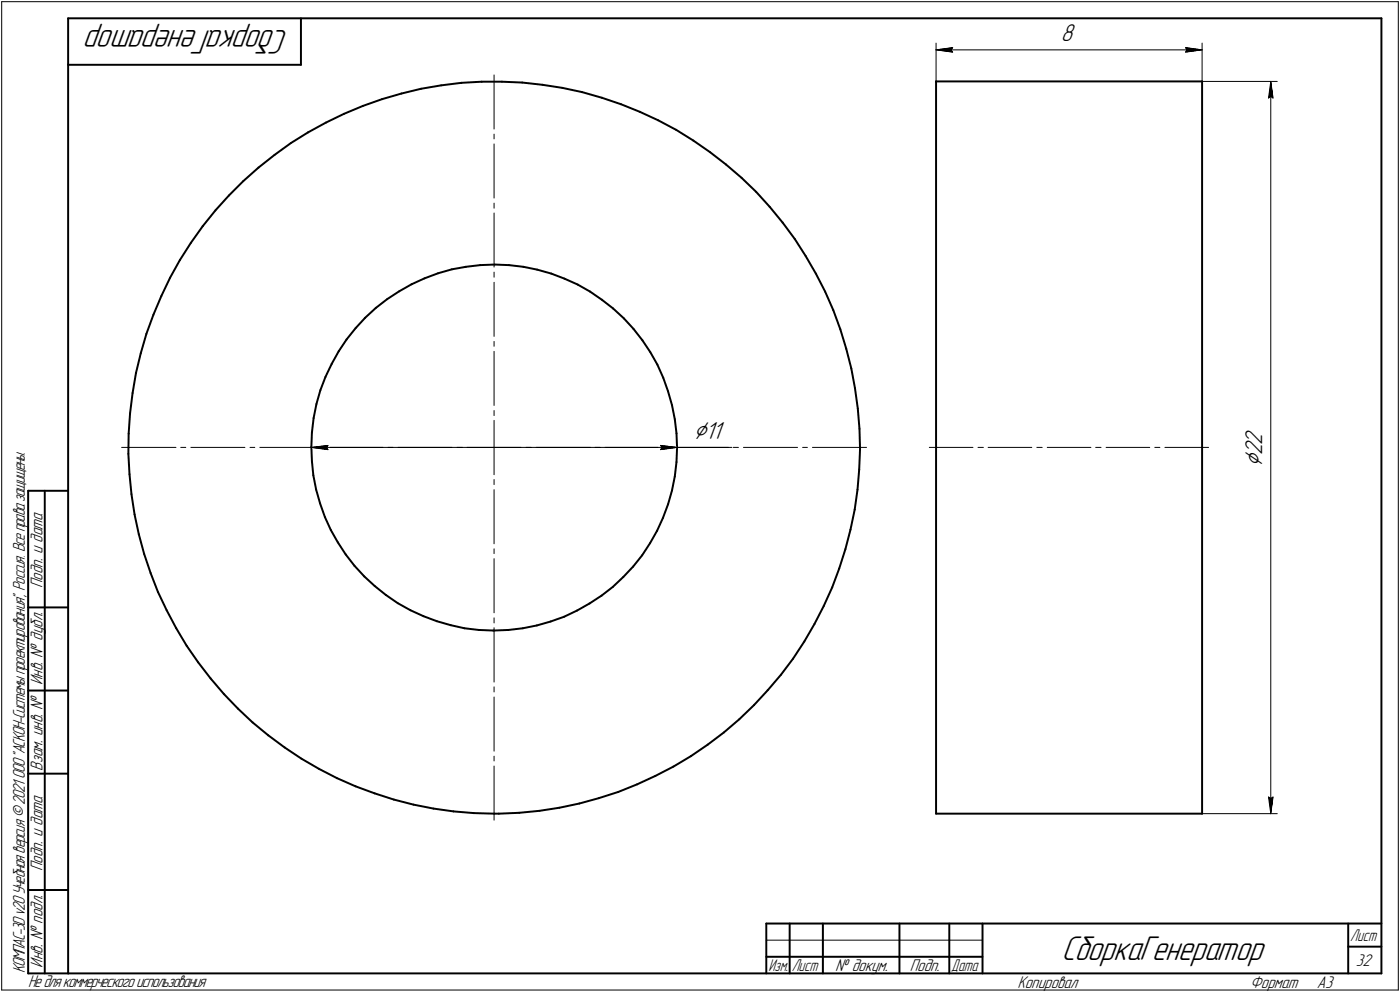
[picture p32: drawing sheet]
<svg xmlns="http://www.w3.org/2000/svg" width="421mm" height="298mm" viewBox="0 0 421 298" stroke-linecap="round" stroke-linejoin="round" font-family="sans-serif">
<defs><g id="words">
<g font-size="10.9">
<text x="86.8" y="9" transform="rotate(-180 86.8 9)">СборкаГенератор</text>
<text x="319.2" y="288.5">СборкаГенератор</text>
</g>
<g font-size="8.5">
<text x="208.6" y="131.9">Ç11</text>
<text x="379.6" y="140.3" transform="rotate(-90 379.6 140.3)">Ç</text>
</g>
<g font-size="7.8">
<text x="319" y="12.5">8</text>
<text x="379.6" y="136.9" transform="rotate(-90 379.6 136.9)">2</text>
<text x="379.6" y="133.7" transform="rotate(-90 379.6 133.7)">2</text>
</g>
<g font-size="5.4">
<text x="12.8" y="176.7" transform="rotate(-90 12.8 176.7)">Подп. и дата</text>
<text x="12.8" y="205.8" transform="rotate(-90 12.8 205.8)">Инв. № дубл.</text>
<text x="12.8" y="231.6" transform="rotate(-90 12.8 231.6)">Взам. инв. №</text>
<text x="12.8" y="261.7" transform="rotate(-90 12.8 261.7)">Подп. и дата</text>
<text x="7.5" y="292.5" transform="rotate(-90 7.5 292.5)">КОМПАС-3Dv20Учебнаяверсия©2021 ООО&quot;АСКОН-Системыпроектирования&quot;, Россия. Всеправазащищены.</text>
<text x="12.8" y="290.8" transform="rotate(-90 12.8 290.8)">Инв. № подл.</text>
<text x="251.2" y="291.8">№ докум.</text>
<text x="273.6" y="291.8">Подп.</text>
<text x="407.8" y="290.3">32</text>
<text x="8.5" y="296.7">Недлякоммерческогоиспользования</text>
<text x="306" y="296.8">Копировал</text>
<text x="376" y="296.8">Формат</text>
<text x="396" y="296.8">A3</text>
</g>
<g font-size="5.3">
<text x="406.1" y="282.8">Лист</text>
<text x="231.1" y="291.8">Изм.</text>
<text x="238.1" y="291.8">Лист</text>
<text x="286.1" y="291.8">Дата</text>
</g>
</g></defs>
<g fill="none" stroke="#000" stroke-width=".59">
<path d="M20.5 5.5v287zM20.5 5.5h395zM20.5 19.5h70zM90.5 5.5v14zM415.5 5.5v287zM92.6 39.8l5.4-3zM98 36.8l5.5-2.6zM103.5 34.2l5.6-2.4zM109.1 31.8l5.8-2zM114.9 29.8l5.8-1.7zM120.7 28.1l6-1.4zM126.7 26.7l6-1z"/>
<path d="M132.7 25.7l6.1-.8zM138.8 24.9l6.1-.3zM144.9 24.6h6.1zM151 24.6l6.1 .2zM157.1 24.8l6.1 .7zM163.2 25.5l6 .9zM169.2 26.4l5.9 1.3zM175.1 27.7l5.9 1.7zM181 29.4l5.8 1.9zM186.8 31.3l5.6 2.3zM192.4 33.6l5.6 2.6zM198 36.2l5.4 2.8z"/>
<path d="M203.4 39l5.1 3.2zM281.5 24.5v220zM281.5 24.5h80zM361.5 24.5v220zM68.8 58.8l-4 4.4zM73.2 54.4l-4.4 4.4zM73.2 54.4l4.5-4zM77.7 50.4l4.8-3.8zM82.5 46.6l5-3.6zM87.5 43l5.1-3.2zM208.5 42.2l5 3.5zM213.5 45.7l4.9 3.7z"/>
<path d="M218.4 49.4l4.6 4zM223 53.4l4.4 4.3zM227.4 57.7l4.1 4.4zM54.1 78.1l-3 5.4zM57.4 73l-3.3 5.1zM61 68l-3.6 5zM64.8 63.2l-3.8 4.8zM144.4 79.7l4.4-.2zM148.8 79.5l4.3 .2zM153.1 79.7l4.3 .5zM231.5 62.1l3.9 4.8zM235.4 66.9l3.6 4.9z"/>
<path d="M239 71.8l3.3 5.2zM242.3 77l3.1 5.2zM46.1 94.6l-2.1 5.7zM48.5 89l-2.4 5.6zM51.1 83.5l-2.6 5.5zM106.9 98.6l-2.7 3.4zM109.8 95.5l3.2-3zM109.8 95.5l-2.9 3.1zM113 92.5l3.4-2.6zM116.4 89.9l3.7-2.4zM120.1 87.5l3.7-2.1zM123.8 85.4l3.9-1.7z"/>
<path d="M127.7 83.7l4-1.6zM131.7 82.1l4.2-1.2zM135.9 80.9l4.2-.7zM140.1 80.2l4.3-.5zM157.4 80.2l4.1 .8zM161.5 81l4.3 1.2zM165.8 82.2l4 1.5zM169.8 83.7l3.9 1.8zM173.7 85.5l3.8 2.1zM177.5 87.6l3.5 2.5zM181 90.1l3.4 2.6zM184.4 92.7l3.2 3z"/>
<path d="M187.6 95.7l2.9 3.1zM190.5 98.8l2.7 3.5zM245.4 82.2l2.8 5.4zM248.2 87.6l2.4 5.6zM250.6 93.2l2.1 5.8zM252.7 99l1.8 5.8zM39.9 118.1l-.8 6.1zM40.9 112.1l-1 6zM42.3 106.2l-1.4 5.9zM44 100.3l-1.7 5.9zM96.4 117.3l-1.2 4.1zM97.9 113.3l-1.5 4z"/>
<path d="M99.7 109.4l-1.8 3.9zM101.9 105.6l-2.2 3.8zM104.2 102l-2.3 3.6zM193.2 102.3l2.4 3.5zM195.6 105.8l2.1 3.8zM197.7 109.6l1.8 3.9zM199.5 113.5l1.4 4.1zM200.9 117.6l1.2 4.2zM254.5 104.8l1.5 5.9zM256 110.7l1.1 6zM257.1 116.7l.9 6.1zM38.6 136.4l.3 6.1z"/>
<path d="M38.7 130.3l-.1 6.1zM39.1 124.2l-.4 6.1zM93.6 134.3l.2 4.3zM93.8 130l-.2 4.3zM93.8 138.6l.4 4.2zM94.3 125.6l-.5 4.4zM95.2 121.4l-.9 4.2zM202.1 121.8l.8 4.2zM202.9 126l.6 4.2zM203.5 138.9l-.6 4.3zM203.5 130.2l.1 4.3zM203.6 134.5l-.1 4.4z"/>
<path d="M258 122.8l.5 6.1zM258.5 128.9l.2 6.1zM258.7 135l-.3 6.1zM8.5 147.5v145zM8.5 147.5h12zM13.5 147.5v145zM38.9 142.5l.6 6zM39.5 148.5l1 6.1zM40.5 154.6l1.2 5.9zM94.2 142.8l.9 4.4zM95.1 147.2l1.2 4.1zM96.3 151.3l1.4 4.1z"/>
<path d="M97.7 155.4l1.8 3.9zM99.5 159.3l2.1 3.7zM197.6 159.5l-2.1 3.7zM199.4 155.6l-1.8 3.9zM200.9 151.6l-1.5 4zM202.1 147.4l-1.2 4.2zM202.9 143.2l-.8 4.2zM255.8 159.2l-1.5 5.8zM257 153.2l-1.2 6zM257.9 147.2l-.9 6zM258.4 141.1l-.5 6.1zM41.7 160.5l1.6 6z"/>
<path d="M43.3 166.5l2 5.7zM45.3 172.2l2.2 5.7zM47.5 177.9l2.6 5.5zM101.6 163l2.4 3.6zM104 166.6l2.6 3.4zM106.6 170l3 3.2zM109.6 173.2l3.1 2.9zM112.7 176.1l3.4 2.7zM116.1 178.8l3.5 2.5zM180.9 179l3.4-2.6zM184.3 176.4l3.2-3zM190.4 170.3l-2.9 3.1z"/>
<path d="M193.1 166.9l-2.7 3.4zM195.5 163.2l-2.4 3.7zM250.3 176.5l-2.6 5.6zM252.4 170.9l-2.1 5.6zM254.3 165l-1.9 5.9zM8.5 182.5h12zM50.1 183.4l2.9 5.4zM53 188.8l3.1 5.3zM56.1 194.1l3.5 5zM59.6 199.1l3.7 4.8zM119.6 181.3l3.8 2.1zM123.4 183.4l3.9 1.8z"/>
<path d="M127.3 185.2l4.1 1.5zM131.4 186.7l4.2 1.2zM135.6 187.9l4.1 .9zM139.7 188.8l4.3 .5zM144 189.3l4.3 .2zM148.3 189.5h.3zM148.6 189.5l4.3-.2zM152.9 189.3l4.3-.5zM157.2 188.8l4.3-.8zM161.5 188l4.1-1.2zM165.6 186.8l4.1-1.5zM169.7 185.3l3.9-1.8z"/>
<path d="M173.6 183.5l3.7-2.1zM177.3 181.4l3.6-2.4zM238.5 198l-3.6 4.8zM241.9 192.8l-3.4 5.2zM244.9 187.5l-3 5.3zM247.7 182.1l-2.8 5.4zM8.5 207.5h12zM63.3 203.9l4 4.6zM67.3 208.5l4.2 4.4zM71.5 212.9l4.4 4.2zM75.9 217.1l4.8 3.9zM222.3 216.2l4.4-4.3z"/>
<path d="M230.9 207.4l-4.2 4.5zM234.9 202.8l-4 4.6zM8.5 232.5h12zM80.7 221l4.9 3.6zM85.6 224.6l5.1 3.4zM90.7 228l5.2 3.1zM95.9 231.1l5.4 2.7zM101.3 233.8l5.6 2.5zM106.9 236.3l5.8 2.1zM112.7 238.4l5.7 1.9zM180.1 239.9l5.8-1.9zM185.9 238l5.7-2.3z"/>
<path d="M191.6 235.7l5.5-2.5zM197.1 233.2l5.4-2.8zM202.5 230.4l5.3-3.2zM207.8 227.2l5.1-3.4zM212.9 223.8l4.8-3.7zM217.7 220.1l4.6-3.9zM118.4 240.3l6 1.5zM124.4 241.8l6 1.2zM130.4 243l6 .8zM136.4 243.8l6.1 .5zM142.5 244.3l6.1 .2zM148.6 244.5h1.4z"/>
<path d="M150 244.5l6.1-.2zM156.1 244.3l6.1-.6zM162.2 243.7l6-1zM168.2 242.7l6-1.2zM174.2 241.5l5.9-1.6zM281.5 244.5h80zM8.5 267.5h12zM230.5 277.5h185zM230.5 277.5v15zM237.5 277.5v15zM247.5 277.5v15zM270.5 277.5v15z"/>
<path d="M285.5 277.5v15zM295.5 277.5v15zM405.5 277.5v15zM8.5 292.5h12zM20.5 292.5h395zM230.5 287.5h7zM237.5 287.5h10zM247.5 287.5h23zM270.5 287.5h15zM285.5 287.5h10zM405.5 284.5h10z"/>
</g>
<g fill="none" stroke="#000" stroke-width=".3">
<path d="M.5 .5v297zM.5 .5h420zM281.5 13v11.5zM281.5 15l5-.7zM281.5 15l5 .7zM281.5 15h80zM286 15l.5 .7zM286.5 14.3l-.5 .7zM356.5 15.7l5-.7zM356.5 14.3l.5 .7zM356.5 14.3l5 .7zM357 15l-.5 .7z"/>
<path d="M361.5 13v11.5zM420.5 .5v297zM148.6 22.5v16.3zM361.5 24.5h22.6zM381.5 29.5l.7-.5zM382.2 24.5l.7 5zM382.2 29l.7 .5zM382.2 24.5l-.7 5zM382.2 24.5v220zM148.6 40.3v1.4zM148.6 43.3v16.2zM148.6 61v1.6z"/>
<path d="M148.6 64v16.3zM148.6 81.8v1.5zM148.6 84.8v16.3zM148.6 102.6v1.5zM148.6 105.6v16.2zM36.6 134.5h16.3zM54.4 134.5h1.5zM57.4 134.5h16.3zM75.2 134.5h1.4zM78.1 134.5h16.3zM93.6 134.5l5-.6zM93.6 134.5l5 .6z"/>
<path d="M93.6 134.5h110zM95.9 134.5h1.6zM98.1 134.5l.5 .6zM98.6 133.9l-.5 .6zM99 134.5h16.2zM116.7 134.5h1.5zM119.7 134.5h16.3zM137.5 134.5h1.5zM140.5 134.5h8.1zM148.6 134.5h8.1zM148.6 134.5v8.2zM148.6 123.4v1.5z"/>
<path d="M148.6 126.3v8.2zM158.2 134.5h1.6zM161.3 134.5h16.2zM179 134.5h1.5zM182 134.5h16.3zM198.6 135.1l5-.6zM198.6 133.9l.5 .6zM198.6 133.9l5 .6zM199.1 134.5l-.5 .6zM199.8 134.5h1.5zM202.8 134.5h16.2zM203.6 134.5h16.5z"/>
<path d="M220.6 134.5h1.5zM223.6 134.5h16.3zM241.4 134.5h1.4zM244.3 134.5h16.3zM279.5 134.5h13.1zM294.1 134.5h1.6zM297.2 134.5h13.1zM311.8 134.5h1.6zM315 134.5h13.1zM329.5 134.5h1.6zM332.7 134.5h13.1zM347.3 134.5h1.5z"/>
<path d="M350.4 134.5h13.1zM148.6 147.2v16.2zM148.6 144.1v1.5zM148.6 167.9v16.2zM148.6 164.9v1.5zM148.6 188.6v16.4zM148.6 185.7v1.5zM148.6 209.5v16.2zM148.6 206.4v1.5zM148.6 230.2v16.3zM148.6 227.2v1.5zM381.5 239.5l.7 5z"/>
<path d="M381.5 239.5l.7 .4zM382.2 239.9l.7-.4zM382.9 239.5l-.7 5zM361.5 244.5h22.6zM.5 297.5h420zM230.5 282.5h65z"/>
</g>
<g fill="#fff" stroke="#fff" stroke-width=".3">
<path d="M98.6 133.3h.5zM98 133.4h1.1zM97.3 133.5h1.8zM96.7 133.6h2.4zM96.1 133.7h3zM95.4 133.8h3.7zM95.2 133.9h3.9zM95 133.9h4.1zM94.8 134h4.3zM94.6 134.1h4.5zM94.3 134.2h4.8zM94.1 134.3h5zM93.9 134.4h5.2zM93.6 134.5h5.5zM93.9 134.5h5.2zM94.1 134.6h5zM94.2 134.7h4.9zM94.5 134.8h4.6zM94.7 134.9h4.4zM94.8 135h4.3zM95.1 135h4zM95.2 135.1h3.9zM95.4 135.2h3.7zM96.1 135.3h3zM96.7 135.4h2.4zM97.3 135.5h1.8zM98 135.6h1.1zM98.6 135.6h.5z"/>
<path d="M198.1 133.3h.7zM198.1 133.4h1.3zM198.1 133.5h1.9zM198.1 133.6h2.6zM198.1 133.7h3.2zM198.1 133.8h3.7zM198.1 133.9h4zM198.1 133.9h4.3zM198.1 134h4.4zM198.1 134.1h4.7zM198.1 134.2h4.9zM198.1 134.3h5.1zM198.1 134.4h5.4zM198.1 134.5h5.5zM198.1 134.5h5.4zM198.1 134.6h5.2zM198.1 134.7h4.9zM198.1 134.8h4.8zM198.1 134.9h4.6zM198.1 135h4.3zM198.1 135h4.2zM198.1 135.1h4zM198.1 135.2h3.7zM198.1 135.3h3.2zM198.1 135.4h2.6zM198.1 135.5h1.9zM198.1 135.6h1.3zM198.1 135.6h.7z"/>
<path d="M208.6 126.2h9.5zM208.6 126.3h9.5zM208.6 126.4h9.5zM208.6 126.5h9.5zM208.6 126.6h9.5zM208.6 126.7h9.5zM208.6 126.7h9.5zM208.6 126.8h9.5zM208.6 126.9h9.5zM208.6 127h9.5zM208.6 127.1h9.5zM208.6 127.2h9.5zM208.6 127.3h9.5zM208.6 127.3h9.5zM208.6 127.4h9.5zM208.6 127.5h9.5zM208.6 127.6h9.5zM208.6 127.7h9.5zM208.6 127.8h9.5zM208.6 127.8h9.5zM208.6 127.9h9.5zM208.6 128h9.5zM208.6 128.1h9.5zM208.6 128.2h9.5zM208.6 128.3h9.5zM208.6 128.4h9.5zM208.6 128.4h9.5zM208.6 128.5h9.5zM208.6 128.6h9.5zM208.6 128.7h9.5zM208.6 128.8h9.5zM208.6 128.9h9.5zM208.6 128.9h9.5zM208.6 129h9.5zM208.6 129.1h9.5zM208.6 129.2h9.5zM208.6 129.3h9.5zM208.6 129.4h9.5zM208.6 129.5h9.5zM208.6 129.5h9.5zM208.6 129.6h9.5zM208.6 129.7h9.5zM208.6 129.8h9.5zM208.6 129.9h9.5zM208.6 130h9.5zM208.6 130h9.5zM208.6 130.1h9.5zM208.6 130.2h9.5zM208.6 130.3h9.5zM208.6 130.4h9.5zM208.6 130.5h9.5zM208.6 130.6h9.5zM208.6 130.6h9.5zM208.6 130.7h9.5zM208.6 130.8h9.5zM208.6 130.9h9.5zM208.6 131h9.5zM208.6 131.1h9.5zM208.6 131.1h9.5zM208.6 131.2h9.5zM208.6 131.3h9.5zM208.6 131.4h9.5zM208.6 131.5h9.5zM208.6 131.6h9.5zM208.6 131.7h9.5zM208.6 131.7h9.5zM208.6 131.8h9.5zM208.6 131.9h9.5zM208.6 132h9.5zM208.6 132.1h9.5zM208.6 132.2h9.5zM208.6 132.2h9.5zM208.6 132.3h9.5zM208.6 132.4h9.5zM208.6 132.5h9.5zM208.6 132.6h9.5zM208.6 132.7h9.5zM208.6 132.8h9.5zM208.6 132.8h9.5zM208.6 132.9h9.5zM208.6 133h9.5zM208.6 133.1h9.5zM208.6 133.2h9.5zM208.6 133.3h9.5zM208.6 133.3h9.5zM208.6 133.4h9.5z"/>
<path d="M373.9 128.7h7.3zM373.9 128.8h7.3zM373.9 128.9h7.3zM373.9 128.9h7.3zM373.9 129h7.3zM373.9 129.1h7.3zM373.9 129.2h7.3zM373.9 129.3h7.3zM373.9 129.4h7.3zM373.9 129.5h7.3zM373.9 129.5h7.3zM373.9 129.6h7.3zM373.9 129.7h7.3zM373.9 129.8h7.3zM373.9 129.9h7.3zM373.9 130h7.3zM373.9 130h7.3zM373.9 130.1h7.3zM373.9 130.2h7.3zM373.9 130.3h7.3zM373.9 130.4h7.3zM373.9 130.5h7.3zM373.9 130.6h7.3zM373.9 130.6h7.3zM373.9 130.7h7.3zM373.9 130.8h7.3zM373.9 130.9h7.3zM373.9 131h7.3zM373.9 131.1h7.3zM373.9 131.1h7.3zM373.9 131.2h7.3zM373.9 131.3h7.3zM373.9 131.4h7.3zM373.9 131.5h7.3zM373.9 131.6h7.3zM373.9 131.7h7.3zM373.9 131.7h7.3zM373.9 131.8h7.3zM373.9 131.9h7.3zM373.9 132h7.3zM373.9 132.1h7.3zM373.9 132.2h7.3zM373.9 132.2h7.3zM373.9 132.3h7.3zM373.9 132.4h7.3zM373.9 132.5h7.3zM373.9 132.6h7.3zM373.9 132.7h7.3zM373.9 132.8h7.3zM373.9 132.8h7.3zM373.9 132.9h7.3zM373.9 133h7.3zM373.9 133.1h7.3zM373.9 133.2h7.3zM373.9 133.3h7.3zM373.9 133.3h7.3zM373.9 133.4h7.3zM373.9 133.5h7.3zM373.9 133.6h7.3zM373.9 133.7h7.3zM373.9 133.8h7.3zM373.9 133.9h7.3zM373.9 133.9h7.3zM373.9 134h7.3zM373.9 134.1h7.3zM373.9 134.2h7.3zM373.9 134.3h7.3zM373.9 134.4h7.3zM373.9 134.5h7.3zM373.9 134.5h7.3zM373.9 134.6h7.3zM373.9 134.7h7.3zM373.9 134.8h7.3zM373.9 134.9h7.3zM373.9 135h7.3zM373.9 135h7.3zM373.9 135.1h7.3zM373.9 135.2h7.3zM373.9 135.3h7.3zM373.9 135.4h7.3zM373.9 135.5h7.3zM373.9 135.6h7.3zM373.9 135.6h7.3zM373.9 135.7h7.3zM373.9 135.8h7.3zM373.9 135.9h7.3zM373.9 136h7.3zM373.9 136.1h7.3zM373.9 136.1h7.3zM373.9 136.2h7.3zM373.9 136.3h7.3zM373.9 136.4h7.3zM373.9 136.5h7.3zM373.9 136.6h7.3zM373.9 136.7h7.3zM373.9 136.7h7.3zM373.9 136.8h7.3zM373.9 136.9h7.3zM373.9 137h7.3zM373.9 137.1h7.3zM373.9 137.2h7.3zM373.9 137.2h7.3zM373.9 137.3h7.3zM373.9 137.4h7.3zM373.9 137.5h7.3zM373.9 137.6h7.3zM373.9 137.7h7.3zM373.9 137.8h7.3zM373.9 137.8h7.3zM373.9 137.9h7.3zM373.9 138h7.3zM373.9 138.1h7.3zM373.9 138.2h7.3zM373.9 138.3h7.3zM373.9 138.3h7.3zM373.9 138.4h7.3zM373.9 138.5h7.3zM373.9 138.6h7.3zM373.9 138.7h7.3zM373.9 138.8h7.3zM373.9 138.9h7.3zM373.9 138.9h7.3zM373.9 139h7.3zM373.9 139.1h7.3zM373.9 139.2h7.3zM373.9 139.3h7.3zM373.9 139.4h7.3zM373.9 139.4h7.3zM373.9 139.5h7.3zM373.9 139.6h7.3zM373.9 139.7h7.3zM373.9 139.8h7.3zM373.9 139.9h7.3zM373.9 140h7.3zM373.9 140h7.3zM373.9 140.1h7.3zM373.9 140.2h7.3z"/>
<path d="M382.1 24.7h.3zM382.1 24.8h.3zM382 24.9h.4zM382 25h.4zM381.9 25.1h.5zM381.9 25.1h.6zM381.9 25.2h.6zM381.8 25.3h.7zM381.8 25.4h.8zM381.8 25.5h.8zM381.8 25.6h.8zM381.7 25.7h1zM381.7 25.7h1zM381.7 25.8h1.1zM381.6 25.9h1.2zM381.6 26h1.2zM381.5 26.1h1.4zM381.5 26.2h1.4zM381.4 26.2h1.5zM381.4 26.3h1.5zM381.4 26.4h1.5zM381.4 26.5h1.5zM381.4 26.6h1.5zM381.4 26.7h1.5zM381.4 26.8h1.5zM381.4 26.8h1.5zM381.3 26.9h1.7zM381.3 27h1.7zM381.3 27.1h1.7zM381.3 27.2h1.7zM381.3 27.3h1.7zM381.3 27.3h1.7zM381.3 27.4h1.7zM381.3 27.5h1.8zM381.3 27.6h1.8zM381.3 27.7h1.8zM381.3 27.8h1.8zM381.3 27.9h1.8zM381.3 27.9h1.8zM381.3 28h1.8zM381.2 28.1h1.9zM381.2 28.2h2zM381.2 28.3h2zM381.2 28.4h2zM381.2 28.4h2zM381.2 28.5h2zM381.2 28.6h2zM381.2 28.7h2zM381.1 28.8h2.2zM381.1 28.9h2.2zM381.1 29h2.2zM381.1 29h2.2zM381.1 29.1h2.2zM381.1 29.2h2.2zM381.1 29.3h2.2zM381 29.4h2.4zM381 29.5h2.4zM381 29.5h2.4zM381 29.6h2.4zM381 29.7h2.4zM381 29.8h2.4zM381 29.9h2.4z"/>
<path d="M380.9 239h2.5zM381 239.1h2.4zM381 239.2h2.4zM381 239.3h2.4zM381 239.4h2.4zM381 239.4h2.4zM381 239.5h2.4zM381 239.6h2.4zM381.1 239.7h2.2zM381.1 239.8h2.2zM381.1 239.9h2.2zM381.1 239.9h2.2zM381.1 240h2.2zM381.1 240.1h2.2zM381.1 240.2h2.2zM381.2 240.3h2zM381.2 240.4h2zM381.2 240.5h2zM381.2 240.5h2zM381.2 240.6h2zM381.2 240.7h2zM381.2 240.8h2zM381.2 240.9h1.9zM381.3 241h1.8zM381.3 241h1.8zM381.3 241.1h1.8zM381.3 241.2h1.8zM381.3 241.3h1.8zM381.3 241.4h1.8zM381.3 241.5h1.8zM381.3 241.6h1.7zM381.3 241.6h1.7zM381.3 241.7h1.7zM381.3 241.8h1.7zM381.3 241.9h1.7zM381.3 242h1.7zM381.3 242.1h1.7zM381.4 242.1h1.5zM381.4 242.2h1.5zM381.4 242.3h1.5zM381.4 242.4h1.5zM381.4 242.5h1.5zM381.4 242.6h1.5zM381.4 242.7h1.5zM381.4 242.7h1.5zM381.5 242.8h1.4zM381.5 242.9h1.4zM381.6 243h1.2zM381.6 243.1h1.2zM381.7 243.2h1.1zM381.7 243.2h1zM381.7 243.3h1zM381.8 243.4h.8zM381.8 243.5h.8zM381.8 243.6h.8zM381.8 243.7h.7zM381.9 243.8h.6zM381.9 243.8h.6zM381.9 243.9h.5zM382 244h.4zM382 244.1h.4zM382.1 244.2h.3zM382.1 244.3h.3z"/>
<path d="M319 6.9h5zM319 6.9h5zM319 7h5zM319 7.1h5zM319 7.2h5zM319 7.3h5zM319 7.4h5zM319 7.5h5zM319 7.5h5zM319 7.6h5zM319 7.7h5zM319 7.8h5zM319 7.9h5zM319 8h5zM319 8h5zM319 8.1h5zM319 8.2h5zM319 8.3h5zM319 8.4h5zM319 8.5h5zM319 8.6h5zM319 8.6h5zM319 8.7h5zM319 8.8h5zM319 8.9h5zM319 9h5zM319 9.1h5zM319 9.1h5zM319 9.2h5zM319 9.3h5zM319 9.4h5zM319 9.5h5zM319 9.6h5zM319 9.7h5zM319 9.7h5zM319 9.8h5zM319 9.9h5zM319 10h5zM319 10.1h5zM319 10.2h5zM319 10.2h5zM319 10.3h5zM319 10.4h5zM319 10.5h5zM319 10.6h5zM319 10.7h5zM319 10.8h5zM319 10.8h5zM319 10.9h5zM319 11h5zM319 11.1h5zM319 11.2h5zM319 11.3h5zM319 11.3h5zM319 11.4h5zM319 11.5h5zM319 11.6h5zM319 11.7h5zM319 11.8h5zM319 11.9h5zM319 11.9h5zM319 12h5zM319 12.1h5zM319 12.2h5zM319 12.3h5zM319 12.4h5zM319 12.4h5zM319 12.5h5zM319 12.6h5zM319 12.7h5zM319 12.8h5zM319 12.9h5zM319 13h5zM319 13h5zM319 13.1h5zM319 13.2h5zM319 13.3h5zM319 13.4h5zM319 13.5h5zM319 13.5h5zM319 13.6h5zM319 13.7h5zM319 13.8h5zM319 13.9h5z"/>
<path d="M356 13.9h.8zM356 14h1.5zM356 14.1h2.3zM356 14.1h3.1zM356 14.2h3.7zM356 14.3h4zM356 14.4h4.2zM356 14.5h4.3zM356 14.6h4.6zM356 14.6h4.8zM356 14.7h4.9zM356 14.8h5.2zM356 14.9h5.4zM356 15h5.5zM356 15.1h5.4zM356 15.2h5.2zM356 15.2h4.9zM356 15.3h4.8zM356 15.4h4.6zM356 15.5h4.3zM356 15.6h4.2zM356 15.7h4zM356 15.7h3.7zM356 15.8h3.2zM356 15.9h2.6zM356 16h1.9zM356 16.1h1.3zM356 16.2h.7z"/>
<path d="M286.3 13.9h.7zM285.6 14h1.4zM284.8 14.1h2.2zM284.1 14.1h2.9zM283.3 14.2h3.7zM283.1 14.3h3.9zM283 14.4h4zM282.7 14.5h4.3zM282.5 14.6h4.5zM282.4 14.6h4.6zM282.1 14.7h4.9zM281.9 14.8h5.1zM281.8 14.9h5.2zM281.5 15h5.5zM281.8 15.1h5.2zM281.9 15.2h5.1zM282.1 15.2h4.9zM282.4 15.3h4.6zM282.5 15.4h4.5zM282.7 15.5h4.3zM283 15.6h4zM283.1 15.7h3.9zM283.3 15.7h3.7zM284 15.8h3zM284.6 15.9h2.4zM285.2 16h1.8zM285.8 16.1h1.2zM286.4 16.2h.6z"/>
</g>
<g fill="#000" stroke="#000" stroke-width=".3">
<path d="M281.5 15h4.5zM282.2 15.1h3.9zM282.8 15.2h3.4zM283.5 15.2h2.8zM284.1 15.3h2.2zM284.6 15.4h1.7zM285.3 15.5h1.1zM285.9 15.6h.6z"/>
<path d="M285.9 14.4h.6zM285.3 14.5h1.1zM284.6 14.6h1.7zM284.1 14.6h2.2zM283.5 14.7h2.8zM282.8 14.8h3.4zM282.2 14.9h3.9z"/>
<path d="M356.6 14.4h.6zM356.7 14.5h1.1zM356.7 14.6h1.8zM356.8 14.6h2.3zM356.9 14.7h2.8zM356.9 14.8h3.4zM357 14.9h3.9z"/>
<path d="M357 15h4.5zM357 15.1h3.9zM356.9 15.2h3.4zM356.9 15.2h2.8zM356.8 15.3h2.3zM356.7 15.4h1.8zM356.7 15.5h1.1zM356.6 15.6h.6z"/>
<path d="M382 25.7h.2zM382 25.8h.2zM382 25.9h.2zM382 26h.2zM382 26.1h.2zM382 26.2h.2zM382 26.2h.2zM382 26.3h.2zM381.9 26.4h.3zM381.9 26.5h.3zM381.9 26.6h.3zM381.9 26.7h.3zM381.9 26.8h.3zM381.9 26.8h.3zM381.9 26.9h.3zM381.8 27h.4zM381.8 27.1h.4zM381.8 27.2h.4zM381.8 27.3h.4zM381.8 27.3h.4zM381.8 27.4h.4zM381.8 27.5h.4zM381.8 27.6h.4zM381.8 27.7h.4zM381.8 27.8h.4zM381.8 27.9h.4zM381.8 27.9h.4zM381.8 28h.4zM381.8 28.1h.4zM381.8 28.2h.4zM381.7 28.3h.5zM381.7 28.4h.5zM381.7 28.4h.5zM381.7 28.5h.5zM381.7 28.6h.5zM381.7 28.7h.5zM381.7 28.8h.5zM381.6 28.9h.6zM381.6 29h.6zM381.6 29h.5zM381.6 29.1h.4zM381.6 29.2h.2zM381.6 29.3h.2z"/>
<path d="M382.2 25.1h.2zM382.2 25.2h.2zM382.2 25.3h.2zM382.2 25.4h.2zM382.2 25.5h.2zM382.2 25.6h.2zM382.2 25.7h.2zM382.2 25.7h.2zM382.2 25.8h.2zM382.2 25.9h.2zM382.2 26h.2zM382.2 26.1h.2zM382.2 26.2h.2zM382.2 26.2h.2zM382.2 26.3h.2zM382.2 26.4h.3zM382.2 26.5h.3zM382.2 26.6h.3zM382.2 26.7h.3zM382.2 26.8h.3zM382.2 26.8h.3zM382.2 26.9h.3zM382.2 27h.4zM382.2 27.1h.4zM382.2 27.2h.4zM382.2 27.3h.4zM382.2 27.3h.4zM382.2 27.4h.4zM382.2 27.5h.4zM382.2 27.6h.5zM382.2 27.7h.5zM382.2 27.8h.5zM382.2 27.9h.5zM382.2 27.9h.5zM382.2 28h.5zM382.2 28.1h.5zM382.2 28.2h.5zM382.2 28.3h.6zM382.2 28.4h.6zM382.2 28.4h.6zM382.2 28.5h.6zM382.2 28.6h.6zM382.2 28.7h.6zM382.2 28.8h.6zM382.2 28.9h.7zM382.2 29h.7zM382.4 29h.5zM382.4 29.1h.5zM382.5 29.2h.4zM382.7 29.3h.2z"/>
<path d="M93.6 134.5h4.5zM94.3 134.5h3.9zM94.9 134.6h3.4zM95.6 134.7h2.8zM96.2 134.8h2.2zM96.8 134.9h1.7zM97.5 135h1.1zM98 135h.6z"/>
<path d="M98 133.9h.6zM97.3 134h1.3zM96.5 134.1h2zM95.8 134.2h2.6zM95.1 134.3h3.2zM94.4 134.4h3.8z"/>
<path d="M198.7 133.9h.7zM198.8 134h1.3zM198.9 134.1h1.9zM199 134.2h2.5zM199.1 134.3h3.2zM199.1 134.4h3.8z"/>
<path d="M199.1 134.5h4.5zM199.1 134.5h3.9zM199.1 134.6h3.3zM199 134.7h2.8zM198.9 134.8h2.3zM198.9 134.9h1.7zM198.8 135h1.1zM198.7 135h.6z"/>
<path d="M381.6 239.7h.2zM381.6 239.8h.3zM381.6 239.9h.5zM381.6 239.9h.6zM381.6 240h.6zM381.6 240.1h.6zM381.7 240.2h.5zM381.7 240.3h.5zM381.7 240.4h.5zM381.7 240.5h.5zM381.7 240.5h.5zM381.7 240.6h.5zM381.7 240.7h.5zM381.8 240.8h.4zM381.8 240.9h.4zM381.8 241h.4zM381.8 241h.4zM381.8 241.1h.4zM381.8 241.2h.4zM381.8 241.3h.4zM381.8 241.4h.4zM381.8 241.5h.4zM381.8 241.6h.4zM381.8 241.6h.4zM381.8 241.7h.4zM381.8 241.8h.4zM381.8 241.9h.4zM381.8 242h.4zM381.9 242.1h.3zM381.9 242.1h.3zM381.9 242.2h.3zM381.9 242.3h.3zM381.9 242.4h.3zM381.9 242.5h.3zM381.9 242.6h.3zM382 242.7h.2zM382 242.7h.2zM382 242.8h.2zM382 242.9h.2zM382 243h.2zM382 243.1h.2zM382 243.2h.2zM382 243.2h.2z"/>
<path d="M382.6 239.7h.3zM382.5 239.8h.4zM382.4 239.9h.5zM382.2 239.9h.7zM382.2 240h.7zM382.2 240.1h.7zM382.2 240.2h.6zM382.2 240.3h.6zM382.2 240.4h.6zM382.2 240.5h.6zM382.2 240.5h.6zM382.2 240.6h.6zM382.2 240.7h.6zM382.2 240.8h.5zM382.2 240.9h.5zM382.2 241h.5zM382.2 241h.5zM382.2 241.1h.5zM382.2 241.2h.5zM382.2 241.3h.5zM382.2 241.4h.5zM382.2 241.5h.4zM382.2 241.6h.4zM382.2 241.6h.4zM382.2 241.7h.4zM382.2 241.8h.4zM382.2 241.9h.4zM382.2 242h.4zM382.2 242.1h.3zM382.2 242.1h.3zM382.2 242.2h.3zM382.2 242.3h.3zM382.2 242.4h.3zM382.2 242.5h.3zM382.2 242.6h.3zM382.2 242.7h.2zM382.2 242.7h.2zM382.2 242.8h.2zM382.2 242.9h.2zM382.2 243h.2zM382.2 243.1h.2zM382.2 243.2h.2zM382.2 243.2h.2zM382.2 243.3h.2zM382.2 243.4h.2zM382.2 243.5h.2zM382.2 243.6h.2zM382.2 243.7h.2zM382.2 243.8h.2zM382.2 243.8h.2z"/>
</g>
<use href="#words"/>
</svg>
